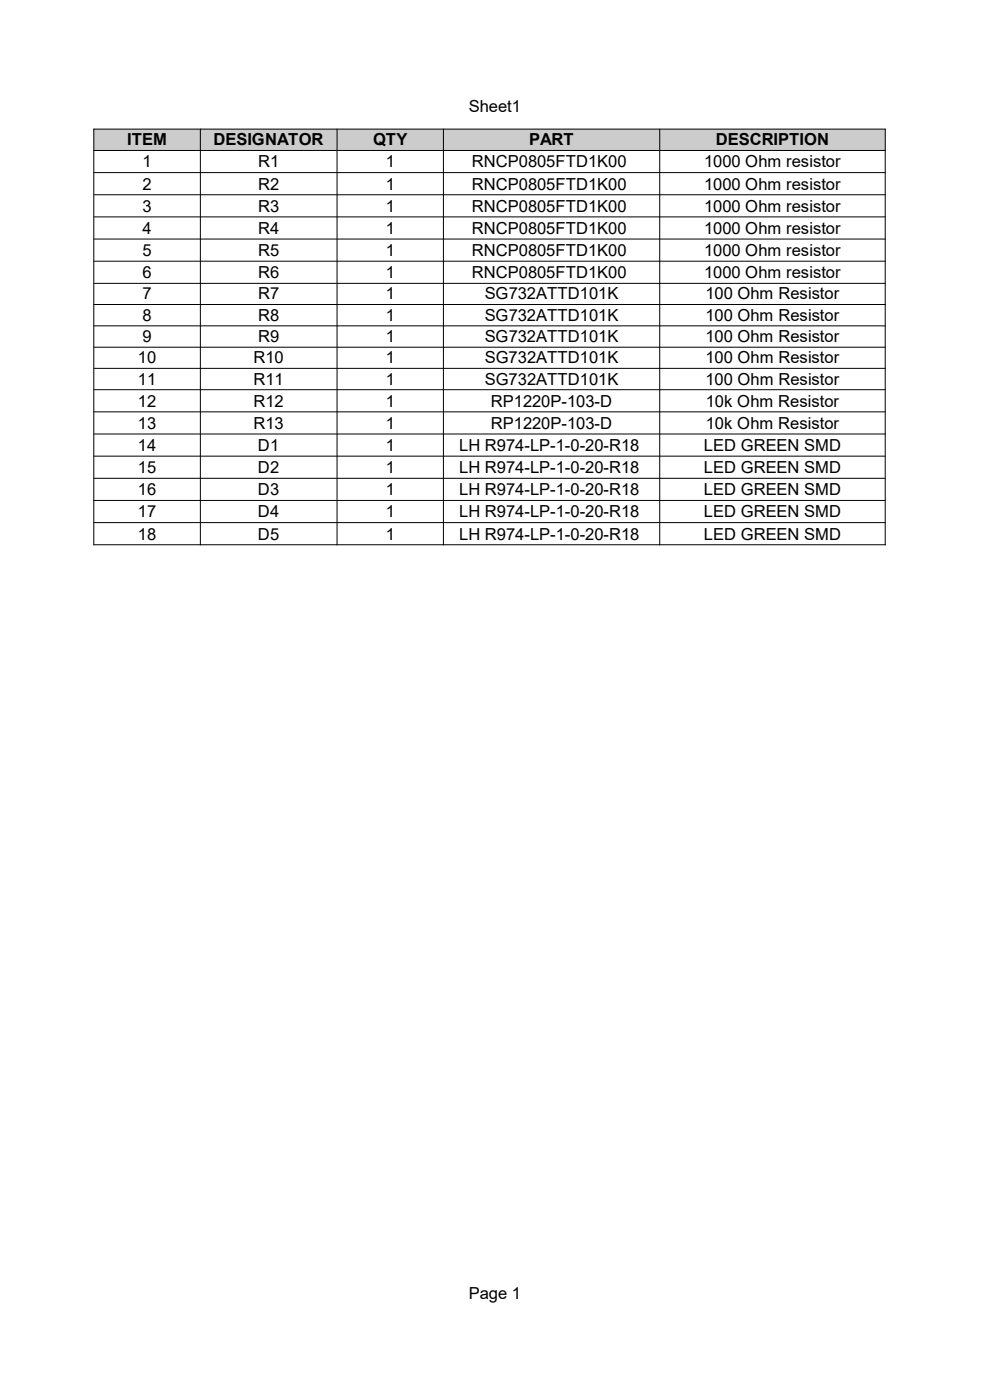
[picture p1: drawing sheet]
<svg xmlns="http://www.w3.org/2000/svg" width="210mm" height="297mm" viewBox="0 0 210 297" stroke-linecap="round" stroke-linejoin="round" font-family="sans-serif">
<defs><g id="words">
<g font-size="3.5">
<text x="99.4" y="23.7">Sheet1</text>
<text x="27" y="30.8">ITEM</text>
<text x="30.2" y="35.5">1</text>
<text x="45.3" y="30.8">DESIGNATOR</text>
<text x="54.8" y="35.5">R1</text>
<text x="79.1" y="30.8">QTY</text>
<text x="81.8" y="35.5">1</text>
<text x="100.1" y="35.5">RNCP0805FTD1K00</text>
<text x="112.3" y="30.8">PART</text>
<text x="149.4" y="35.5">1000 Ohm resistor</text>
<text x="151.8" y="30.8">DESCRIPTION</text>
<text x="30.2" y="40.2">2</text>
<text x="54.8" y="40.2">R2</text>
<text x="81.8" y="40.2">1</text>
<text x="100.1" y="40.2">RNCP0805FTD1K00</text>
<text x="149.4" y="40.2">1000 Ohm resistor</text>
<text x="30.2" y="44.9">3</text>
<text x="54.8" y="44.9">R3</text>
<text x="81.8" y="44.9">1</text>
<text x="100.1" y="44.9">RNCP0805FTD1K00</text>
<text x="149.4" y="44.9">1000 Ohm resistor</text>
<text x="30.2" y="49.6">4</text>
<text x="54.8" y="49.6">R4</text>
<text x="81.8" y="49.6">1</text>
<text x="100.1" y="49.6">RNCP0805FTD1K00</text>
<text x="149.4" y="49.6">1000 Ohm resistor</text>
<text x="30.2" y="54.3">5</text>
<text x="30.2" y="59">6</text>
<text x="54.8" y="54.3">R5</text>
<text x="54.8" y="59">R6</text>
<text x="81.8" y="54.3">1</text>
<text x="81.8" y="59">1</text>
<text x="100.1" y="54.3">RNCP0805FTD1K00</text>
<text x="100.1" y="59">RNCP0805FTD1K00</text>
<text x="149.4" y="54.3">1000 Ohm resistor</text>
<text x="149.4" y="59">1000 Ohm resistor</text>
<text x="30.2" y="63.5">7</text>
<text x="54.8" y="63.5">R7</text>
<text x="81.8" y="63.5">1</text>
<text x="102.8" y="63.5">SG732ATTD101K</text>
<text x="149.6" y="63.5">100 Ohm Resistor</text>
<text x="30.2" y="68">8</text>
<text x="54.8" y="68">R8</text>
<text x="81.8" y="68">1</text>
<text x="102.8" y="68">SG732ATTD101K</text>
<text x="149.6" y="68">100 Ohm Resistor</text>
<text x="29.3" y="77">10</text>
<text x="30.2" y="72.6">9</text>
<text x="53.8" y="77">R10</text>
<text x="54.8" y="72.6">R9</text>
<text x="81.8" y="72.6">1</text>
<text x="81.8" y="77">1</text>
<text x="102.8" y="72.6">SG732ATTD101K</text>
<text x="102.8" y="77">SG732ATTD101K</text>
<text x="149.6" y="72.6">100 Ohm Resistor</text>
<text x="149.7" y="77">100 Ohm Resistor</text>
<text x="29.3" y="81.6">11</text>
<text x="53.8" y="81.6">R11</text>
<text x="81.8" y="81.6">1</text>
<text x="102.8" y="81.6">SG732ATTD101K</text>
<text x="149.7" y="81.6">100 Ohm Resistor</text>
<text x="29.3" y="86.3">12</text>
<text x="53.8" y="86.3">R12</text>
<text x="81.8" y="86.3">1</text>
<text x="104.1" y="86.3">RP1220P-103-D</text>
<text x="149.7" y="86.3">10k Ohm Resistor</text>
<text x="29.3" y="91">13</text>
<text x="29.3" y="95.7">14</text>
<text x="53.8" y="91">R13</text>
<text x="54.7" y="95.7">D1</text>
<text x="81.8" y="95.7">1</text>
<text x="81.8" y="91">1</text>
<text x="97.4" y="95.7">LH R974-LP-1-0-20-R18</text>
<text x="104.1" y="91">RP1220P-103-D</text>
<text x="149.3" y="95.7">LED GREEN SMD</text>
<text x="149.7" y="91">10k Ohm Resistor</text>
<text x="29.3" y="100.4">15</text>
<text x="54.7" y="100.4">D2</text>
<text x="81.8" y="100.4">1</text>
<text x="97.4" y="100.4">LH R974-LP-1-0-20-R18</text>
<text x="149.3" y="100.4">LED GREEN SMD</text>
<text x="29.3" y="105.1">16</text>
<text x="54.7" y="105.1">D3</text>
<text x="81.8" y="105.1">1</text>
<text x="97.4" y="105.1">LH R974-LP-1-0-20-R18</text>
<text x="149.3" y="105.1">LED GREEN SMD</text>
<text x="29.3" y="109.8">17</text>
<text x="54.7" y="109.8">D4</text>
<text x="81.8" y="109.8">1</text>
<text x="97.4" y="109.8">LH R974-LP-1-0-20-R18</text>
<text x="149.3" y="109.8">LED GREEN SMD</text>
<text x="29.3" y="114.5">18</text>
<text x="54.7" y="114.5">D5</text>
<text x="81.8" y="114.5">1</text>
<text x="97.4" y="114.5">LH R974-LP-1-0-20-R18</text>
<text x="149.3" y="114.5">LED GREEN SMD</text>
<text x="99.5" y="275.7">Page 1</text>
</g>
</g></defs>
<path d="M19.9 27.4h167.9v4.5h-167.9z" fill="#ccc"/>
<g fill="none" stroke="#000" stroke-width=".21">
<path d="M19.9 31.9h167.9M19.9 36.6h167.9M42.5 27.4v88.2M71.5 27.4v88.2M94.1 27.4v88.2M140 27.4v88.2M187.8 27.4v88.2M187.8 27.4h-167.9v88.2M19.9 41.3h167.9M19.9 46h167.9M19.9 50.7h167.9M19.9 55.4h167.9"/>
<path d="M19.9 60.1h167.9M19.9 64.6h167.9M19.9 69.1h167.9M19.9 73.7h167.9M19.9 78.1h167.9M19.9 82.7h167.9M19.9 87.4h167.9M19.9 92.1h167.9M19.9 96.8h167.9M19.9 115.6h167.9M19.9 101.5h167.9M19.9 106.2h167.9"/>
<path d="M19.9 110.9h167.9"/>
</g>
<use href="#words"/>
</svg>
